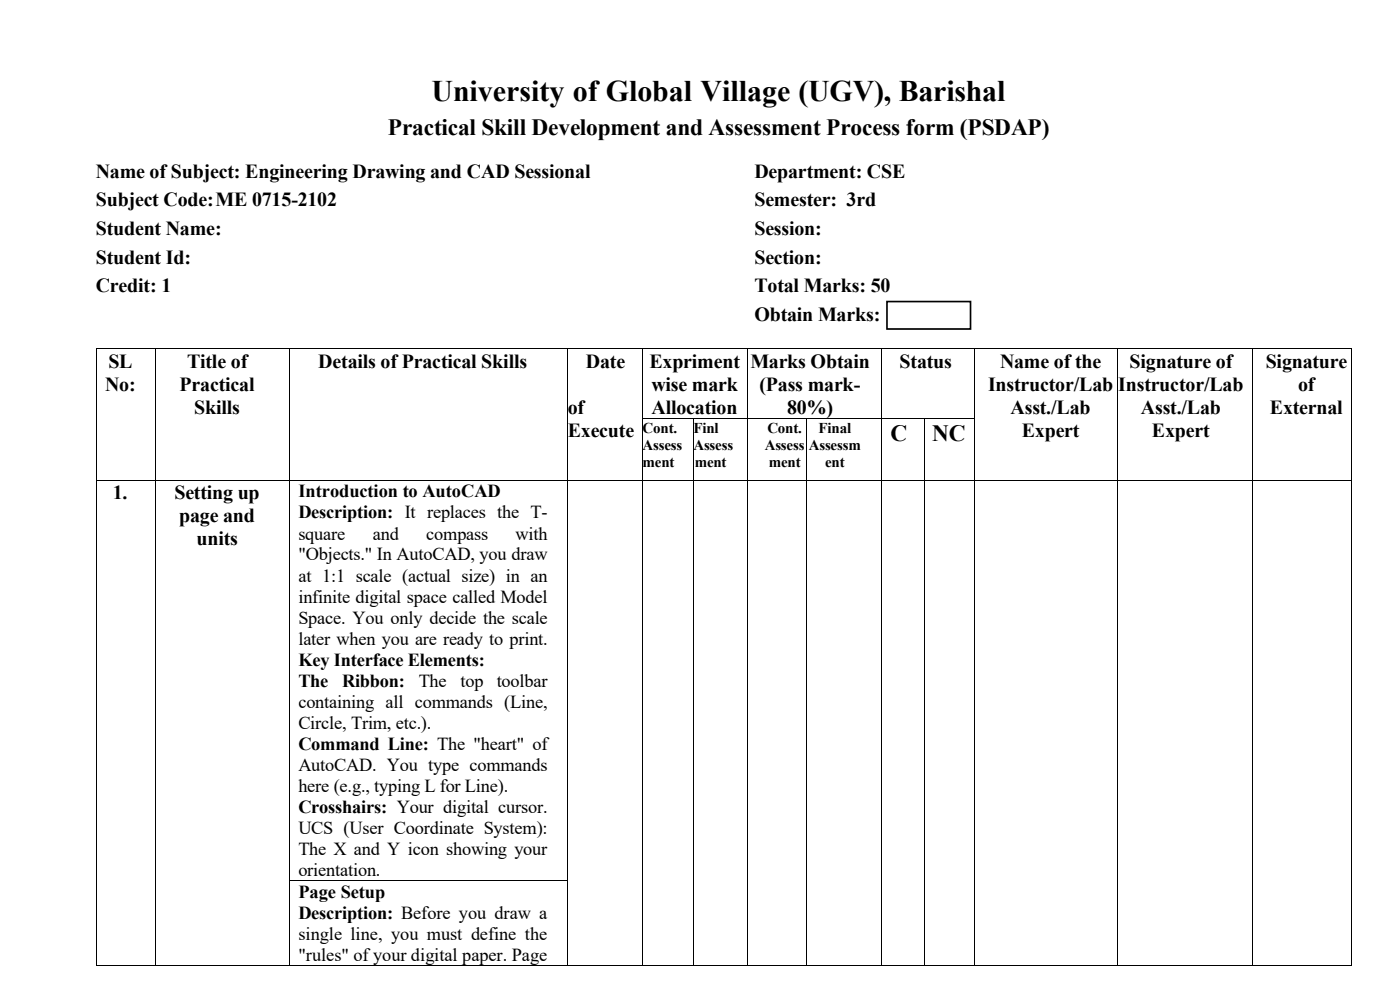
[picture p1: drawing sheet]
<svg xmlns="http://www.w3.org/2000/svg" width="297mm" height="210mm" viewBox="0 0 297 210" stroke-linecap="round" stroke-linejoin="round" font-family="sans-serif">
<defs><g id="words">
<text font-size="6.3" x="91.5" y="21.5">University of Global Village (UGV), Barishal</text>
<g font-size="5">
<text x="82.3" y="28.7">Practical Skill Development and Assessment Process form (PSDAP)</text>
<text x="188.9" y="93.5">C</text>
<text x="197.8" y="93.5">NC</text>
</g>
<g font-size="4.2">
<text x="20.3" y="37.7">Name of Subject: Engineering Drawing and CAD Sessional</text>
<text x="160" y="37.7">Department: CSE</text>
<text x="20.3" y="43.8">Subject Code:ME 0715-2102</text>
<text x="160" y="43.8">Semester: 3rd</text>
<text x="20.3" y="49.9">Student Name:</text>
<text x="160" y="49.9">Session:</text>
<text x="20.3" y="56">Student Id:</text>
<text x="160" y="56">Section:</text>
<text x="20.3" y="62">Credit: 1</text>
<text x="160" y="62">Total Marks: 50</text>
<text x="160" y="68.1">Obtain Marks:</text>
<text x="22.3" y="82.9">No:</text>
<text x="23" y="78">SL</text>
<text x="38.1" y="82.9">Practical</text>
<text x="39.7" y="78">Title of</text>
<text x="67.5" y="78">Details of Practical Skills</text>
<text x="124.3" y="78">Date</text>
<text x="137.8" y="78">Expriment</text>
<text x="138.2" y="82.9">wise mark</text>
<text x="159.2" y="78">Marks Obtain</text>
<text x="161.1" y="82.9">(Pass mark-</text>
<text x="190.9" y="78">Status</text>
<text x="209.6" y="82.9">Instructor/Lab</text>
<text x="212.2" y="78">Name of the</text>
<text x="237.2" y="82.9">Instructor/Lab</text>
<text x="239.6" y="78">Signature of</text>
<text x="268.5" y="78">Signature</text>
<text x="275.4" y="82.9">of</text>
<text x="41.2" y="87.8">Skills</text>
<text x="120.5" y="87.8">of</text>
<text x="138.2" y="87.8">Allocation</text>
<text x="167" y="87.8">80%)</text>
<text x="214.4" y="87.8">Asst./Lab</text>
<text x="242.1" y="87.8">Asst./Lab</text>
<text x="269.4" y="87.8">External</text>
<text x="120.5" y="92.6">Execute</text>
<text x="216.8" y="92.6">Expert</text>
<text x="244.4" y="92.6">Expert</text>
<text x="23.9" y="105.9">1.</text>
<text x="37" y="105.9">Setting up</text>
<text x="38" y="110.7">page and</text>
<text x="41.7" y="115.6">units</text>
</g>
<g font-size="3.9">
<text x="63.3" y="105.5">Introduction to AutoCAD</text>
<text x="63.3" y="110">Description: It replaces the T-</text>
<text x="63.3" y="114.5">square</text>
<text x="63.3" y="118.9">&quot;Objects.&quot; In AutoCAD, you draw</text>
<text x="79.1" y="114.5">and</text>
<text x="90.4" y="114.5">compass</text>
<text x="109.4" y="114.5">with</text>
<text x="63.3" y="123.4">at 1:1 scale (actual size) in an</text>
<text x="63.3" y="127.8">infinite digital space called Model</text>
<text x="63.3" y="132.3">Space. You only decide the scale</text>
<text x="63.3" y="136.8">later when you are ready to print.</text>
<text x="63.3" y="141.2">Key Interface Elements:</text>
<text x="63.3" y="145.7">The</text>
<text x="72.6" y="145.7">Ribbon:</text>
<text x="88.8" y="145.7">The</text>
<text x="97.7" y="145.7">top</text>
<text x="105.4" y="145.7">toolbar</text>
<text x="63.3" y="150.1">containing all commands (Line,</text>
<text x="63.3" y="154.6">Circle, Trim, etc.).</text>
<text x="63.3" y="159.1">Command Line: The &quot;heart&quot; of</text>
<text x="63.3" y="163.5">AutoCAD. You type commands</text>
<text x="63.3" y="168">here (e.g., typing L for Line).</text>
<text x="63.3" y="172.5">Crosshairs: Your digital cursor.</text>
<text x="63.3" y="176.9">UCS (User Coordinate System):</text>
<text x="63.3" y="181.4">The X and Y icon showing your</text>
<text x="63.3" y="185.8">orientation.</text>
<text x="63.3" y="190.5">Page Setup</text>
<text x="63.3" y="194.9">Description: Before you draw a</text>
<text x="63.3" y="199.4">single line, you must define the</text>
<text x="63.3" y="203.9">&quot;rules&quot; of your digital paper. Page</text>
</g>
<g font-size="3.2">
<text x="136.3" y="91.8">Cont.</text>
<text x="136.3" y="95.5">Assess</text>
<text x="147.1" y="91.8">Finl</text>
<text x="147.1" y="95.5">Assess</text>
<text x="162.2" y="95.5">Assess</text>
<text x="162.8" y="91.8">Cont.</text>
<text x="171.6" y="95.5">Assessm</text>
<text x="173.7" y="91.8">Final</text>
<text x="136.3" y="99.2">ment</text>
<text x="147.4" y="99.2">ment</text>
<text x="163.1" y="99.2">ment</text>
<text x="175.1" y="99.2">ent</text>
</g>
</g></defs>
<g fill="#000">
<path d="M20.3 73.9h.2v.2h-.2z" fill-rule="evenodd"/>
<path d="M20.3 73.9h.2v.2h-.2z" fill-rule="evenodd"/>
<path d="M32.9 73.9h.2v.2h-.2z" fill-rule="evenodd"/>
<path d="M61.3 73.9h.2v.2h-.2z" fill-rule="evenodd"/>
<path d="M120.3 73.9h.2v.2h-.2z" fill-rule="evenodd"/>
<path d="M136.2 73.9h.1v.2h-.1z" fill-rule="evenodd"/>
<path d="M158.4 73.9h.2v.2h-.2z" fill-rule="evenodd"/>
<path d="M186.9 73.9h.2v.2h-.2z" fill-rule="evenodd"/>
<path d="M206.7 73.9h.2v.2h-.2z" fill-rule="evenodd"/>
<path d="M237.1 73.9h.1v.2h-.1z" fill-rule="evenodd"/>
<path d="M265.6 73.9h.2v.2h-.2z" fill-rule="evenodd"/>
<path d="M286.7 73.9h.2v.2h-.2z" fill-rule="evenodd"/>
<path d="M286.7 73.9h.2v.2h-.2z" fill-rule="evenodd"/>
<path d="M20.3 88.7h.2v.2h-.2z" fill-rule="evenodd"/>
<path d="M32.9 88.7h.2v.2h-.2z" fill-rule="evenodd"/>
<path d="M61.3 88.7h.2v.2h-.2z" fill-rule="evenodd"/>
<path d="M120.3 88.7h.2v.2h-.2z" fill-rule="evenodd"/>
<path d="M136.2 88.7h.1v.2h-.1z" fill-rule="evenodd"/>
<path d="M147 88.7h.1v.2h-.1z" fill-rule="evenodd"/>
<path d="M158.4 88.7h.2v.2h-.2z" fill-rule="evenodd"/>
<path d="M171.1 88.7h.2v.2h-.2z" fill-rule="evenodd"/>
<path d="M186.9 88.7h.2v.2h-.2z" fill-rule="evenodd"/>
<path d="M196 88.7h.2v.2h-.2z" fill-rule="evenodd"/>
<path d="M206.7 88.7h.2v.2h-.2z" fill-rule="evenodd"/>
<path d="M237.1 88.7h.1v.2h-.1z" fill-rule="evenodd"/>
<path d="M265.6 88.7h.2v.2h-.2z" fill-rule="evenodd"/>
<path d="M286.7 88.7h.2v.2h-.2z" fill-rule="evenodd"/>
<path d="M20.3 101.7h.2v.2h-.2z" fill-rule="evenodd"/>
<path d="M32.9 101.7h.2v.2h-.2z" fill-rule="evenodd"/>
<path d="M61.3 101.7h.2v.2h-.2z" fill-rule="evenodd"/>
<path d="M120.3 101.7h.2v.2h-.2z" fill-rule="evenodd"/>
<path d="M136.2 101.7h.1v.2h-.1z" fill-rule="evenodd"/>
<path d="M147 101.7h.1v.2h-.1z" fill-rule="evenodd"/>
<path d="M158.4 101.7h.2v.2h-.2z" fill-rule="evenodd"/>
<path d="M171.1 101.7h.2v.2h-.2z" fill-rule="evenodd"/>
<path d="M186.9 101.7h.2v.2h-.2z" fill-rule="evenodd"/>
<path d="M196 101.7h.2v.2h-.2z" fill-rule="evenodd"/>
<path d="M206.7 101.7h.2v.2h-.2z" fill-rule="evenodd"/>
<path d="M237.1 101.7h.1v.2h-.1z" fill-rule="evenodd"/>
<path d="M265.6 101.7h.2v.2h-.2z" fill-rule="evenodd"/>
<path d="M286.7 101.7h.2v.2h-.2z" fill-rule="evenodd"/>
<path d="M20.3 186.7h.2v.2h-.2z" fill-rule="evenodd"/>
<path d="M32.9 186.7h.2v.2h-.2z" fill-rule="evenodd"/>
<path d="M61.3 186.7h.2v.2h-.2z" fill-rule="evenodd"/>
<path d="M120.3 186.7h.2v.2h-.2z" fill-rule="evenodd"/>
<path d="M136.2 186.7h.1v.2h-.1z" fill-rule="evenodd"/>
<path d="M147 186.7h.1v.2h-.1z" fill-rule="evenodd"/>
<path d="M158.4 186.7h.2v.2h-.2z" fill-rule="evenodd"/>
<path d="M171.1 186.7h.2v.2h-.2z" fill-rule="evenodd"/>
<path d="M186.9 186.7h.2v.2h-.2z" fill-rule="evenodd"/>
<path d="M196 186.7h.2v.2h-.2z" fill-rule="evenodd"/>
<path d="M206.7 186.7h.2v.2h-.2z" fill-rule="evenodd"/>
<path d="M237.1 186.7h.1v.2h-.1z" fill-rule="evenodd"/>
<path d="M265.6 186.7h.2v.2h-.2z" fill-rule="evenodd"/>
<path d="M286.7 186.7h.2v.2h-.2z" fill-rule="evenodd"/>
<path d="M20.3 204.8h.2v.1h-.2z" fill-rule="evenodd"/>
<path d="M20.3 204.8h.2v.1h-.2z" fill-rule="evenodd"/>
<path d="M32.9 204.8h.2v.1h-.2z" fill-rule="evenodd"/>
<path d="M61.3 204.8h.2v.1h-.2z" fill-rule="evenodd"/>
<path d="M120.3 204.8h.2v.1h-.2z" fill-rule="evenodd"/>
<path d="M136.2 204.8h.1v.1h-.1z" fill-rule="evenodd"/>
<path d="M147 204.8h.1v.1h-.1z" fill-rule="evenodd"/>
<path d="M158.4 204.8h.2v.1h-.2z" fill-rule="evenodd"/>
<path d="M171.1 204.8h.2v.1h-.2z" fill-rule="evenodd"/>
<path d="M186.9 204.8h.2v.1h-.2z" fill-rule="evenodd"/>
<path d="M196 204.8h.2v.1h-.2z" fill-rule="evenodd"/>
<path d="M206.7 204.8h.2v.1h-.2z" fill-rule="evenodd"/>
<path d="M237.1 204.8h.1v.1h-.1z" fill-rule="evenodd"/>
<path d="M265.6 204.8h.2v.1h-.2z" fill-rule="evenodd"/>
<path d="M286.7 204.8h.2v.1h-.2z" fill-rule="evenodd"/>
<path d="M286.7 204.8h.2v.1h-.2z" fill-rule="evenodd"/>
</g>
<g fill="none" stroke="#000" stroke-width=".21">
<path d="M20.4 74.1v14.6M20.5 74h12.4M33 74.1v14.6M33.1 74h28.2M61.4 74.1v14.6M61.5 74h58.8M120.4 74.1v14.6M120.5 74h15.7M136.2 74.1v14.6M136.3 74h22.1M158.5 74.1v14.6M158.6 74h28.3"/>
<path d="M187 74.1v14.6M187.1 74h19.6M206.8 74.1v14.6M206.9 74h30.2M237.1 74.1v14.6M237.2 74h28.4M265.7 74.1v14.6M265.8 74h20.9M286.8 74.1v14.6M20.4 88.9v12.8M33 88.9v12.8M61.4 88.9v12.8"/>
<path d="M120.4 88.9v12.8M136.2 88.9v12.8M136.3 88.8h10.7M147 88.9v12.8M147.1 88.8h11.3M158.5 88.9v12.8M158.6 88.8h12.5M171.2 88.9v12.8M171.3 88.8h15.6M187 88.9v12.8M187.1 88.8h8.9M196.1 88.9v12.8"/>
<path d="M196.2 88.8h10.5M206.8 88.9v12.8M237.1 88.9v12.8M265.7 88.9v12.8M286.8 88.9v12.8M20.4 101.9v84.8M20.5 101.8h12.4M33 101.9v84.8M33.1 101.8h28.2M61.4 101.9v84.8M61.5 101.8h58.8M120.4 101.9v84.8"/>
<path d="M120.5 101.8h15.7M136.2 101.9v84.8M136.3 101.8h10.7M147 101.9v84.8M147.1 101.8h11.3M158.5 101.9v84.8M158.6 101.8h12.5M171.2 101.9v84.8M171.3 101.8h15.6M187 101.9v84.8M187.1 101.8h8.9M196.1 101.9v84.8"/>
<path d="M196.2 101.8h10.5M206.8 101.9v84.8M206.9 101.8h30.2M237.1 101.9v84.8M237.2 101.8h28.4M265.7 101.9v84.8M265.8 101.8h20.9M286.8 101.9v84.8M20.4 186.9v17.9M33 186.9v17.9M61.4 186.9v17.9M61.5 186.8h58.8"/>
<path d="M120.4 186.9v17.9M136.2 186.9v17.9M147 186.9v17.9M158.5 186.9v17.9M171.2 186.9v17.9M187 186.9v17.9M196.1 186.9v17.9M206.8 186.9v17.9M237.1 186.9v17.9M265.7 186.9v17.9M286.8 186.9v17.9M20.5 204.9h12.4"/>
<path d="M33.1 204.9h28.2M61.5 204.9h58.8M120.5 204.9h15.7M136.3 204.9h10.7M147.1 204.9h11.3M158.6 204.9h12.5M171.3 204.9h15.6M187.1 204.9h8.9M196.2 204.9h10.5M206.9 204.9h30.2M237.2 204.9h28.4M265.8 204.9h20.9"/>
</g>
<path d="M188.2 64h17.7v5.8h-17.7z" fill-rule="evenodd" fill="#fff"/>
<path d="M188.2 64h17.7v5.8h-17.7z" fill="none" stroke="#000" stroke-width=".35"/>
<use href="#words"/>
</svg>
